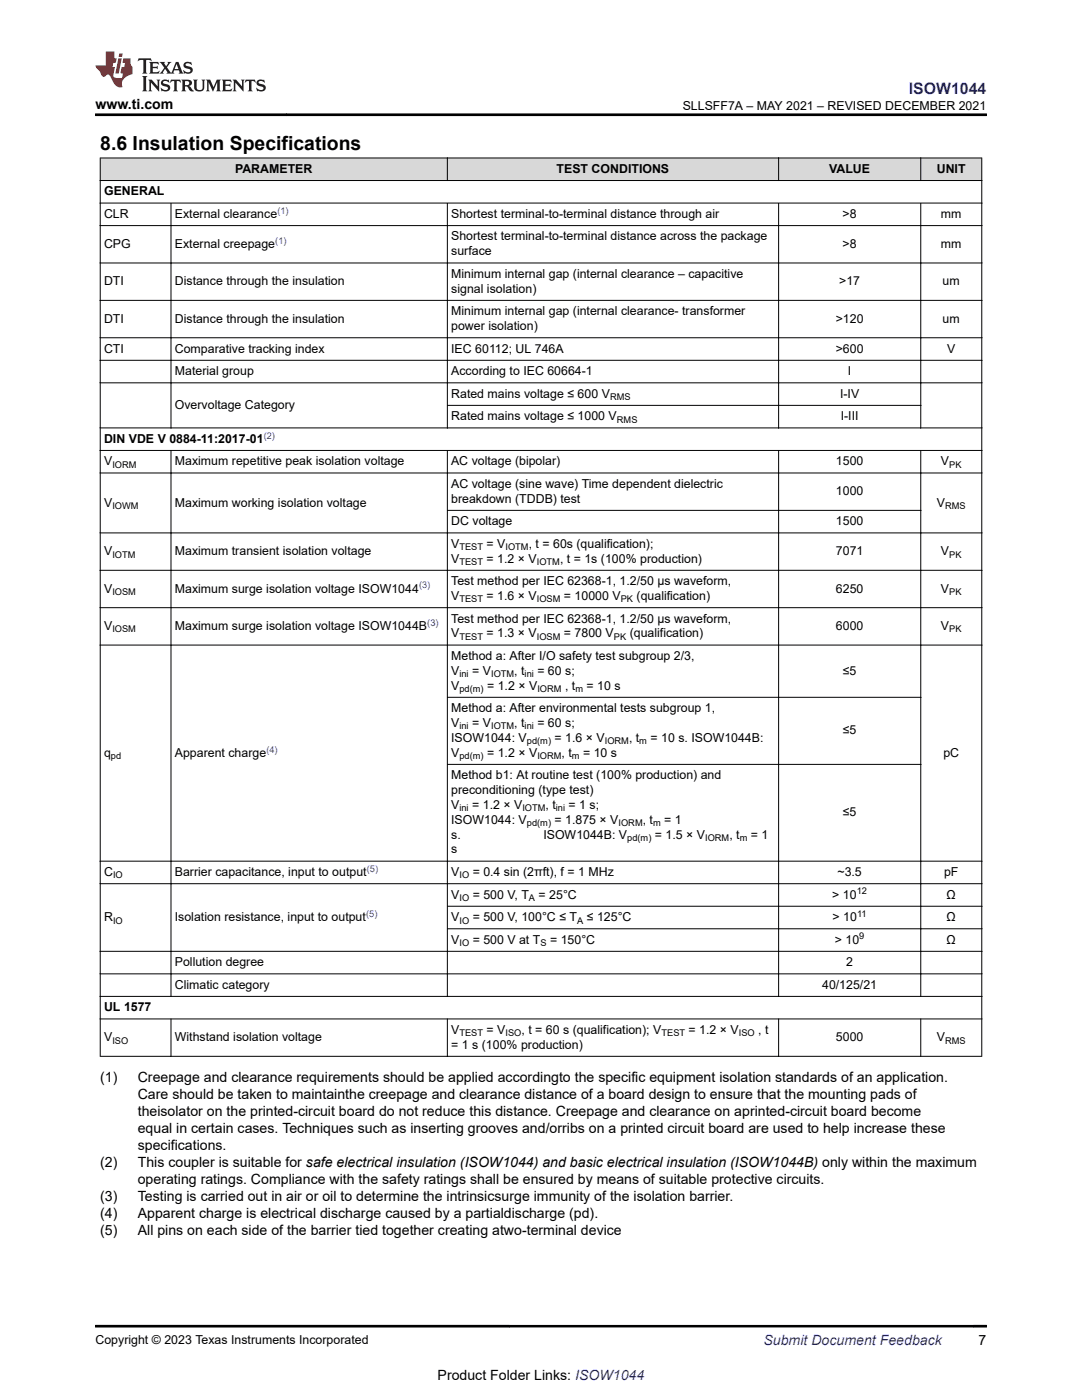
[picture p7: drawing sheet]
<svg xmlns="http://www.w3.org/2000/svg" width="216mm" height="279mm" viewBox="0 0 216 279" stroke-linecap="round" stroke-linejoin="round" font-family="sans-serif">
<defs><g id="words">
<text font-size="3.9" x="20" y="29.9">8.6 Insulation Specifications</text>
<text font-size="3.2" fill="#00f" x="181.3" y="18.7">ISOW1044</text>
<g font-size="2.8">
<text x="19" y="21.8">www.ti.com</text>
<text x="20" y="216">(1)</text>
<text x="27.5" y="216">Creepage and clearance requirements should be applied accordingto the specific equipment isolation standards of an application.</text>
<text x="27.5" y="219.4">Care should be taken to maintainthe creepage and clearance distance of a board design to ensure that the mounting pads of</text>
<text x="27.5" y="222.7">theisolator on the printed-circuit board do not reduce this distance. Creepage and clearance on aprinted-circuit board become</text>
<text x="27.5" y="226.1">equal in certain cases. Techniques such as inserting grooves and/orribs on a printed circuit board are used to help increase these</text>
<text x="20" y="232.9">(2)</text>
<text x="27.5" y="232.9">This coupler is suitable for safe electrical insulation (ISOW1044) and basic electrical insulation (ISOW1044B) only within the maximum</text>
<text x="27.5" y="229.5">specifications.</text>
<text x="20" y="239.7">(3)</text>
<text x="27.5" y="239.7">Testing is carried out in air or oil to determine the intrinsicsurge immunity of the isolation barrier.</text>
<text x="27.5" y="236.3">operating ratings. Compliance with the safety ratings shall be ensured by means of suitable protective circuits.</text>
<text x="20" y="243.1">(4)</text>
<text x="27.5" y="243.1">Apparent charge is electrical discharge caused by a partialdischarge (pd).</text>
<text x="20" y="246.4">(5)</text>
<text x="27.5" y="246.4">All pins on each side of the barrier tied together creating atwo-terminal device</text>
<text x="195.3" y="268.5">7</text>
<text x="87.3" y="275.3">Product Folder Links: ISOW1044</text>
</g>
<text font-size="2.8" fill="#00f" x="152.4" y="268.5">Submit Document Feedback</text>
<g font-size="2.5">
<text x="136.2" y="21.9">SLLSFF7A – MAY 2021 – REVISED DECEMBER 2021</text>
<text x="46.9" y="34.5">PARAMETER</text>
<text x="111.1" y="34.5">TEST CONDITIONS</text>
<text x="165.5" y="34.5">VALUE</text>
<text x="186.9" y="34.5">UNIT</text>
<text x="20.8" y="39">GENERAL</text>
<text x="20.8" y="43.5">CLR</text>
<text x="34.9" y="43.5">External clearance</text>
<text x="90" y="43.5">Shortest terminal-to-terminal distance through air</text>
<text x="90" y="48">Shortest terminal-to-terminal distance across the package</text>
<text x="168.1" y="43.5">&gt;8</text>
<text x="187.8" y="43.5">mm</text>
<text x="20.8" y="49.5">CPG</text>
<text x="34.9" y="49.5">External creepage</text>
<text x="90" y="50.9">surface</text>
<text x="168.1" y="49.5">&gt;8</text>
<text x="187.8" y="49.5">mm</text>
<text x="20.8" y="56.9">DTI</text>
<text x="34.9" y="56.9">Distance through the insulation</text>
<text x="90" y="55.4">Minimum internal gap (internal clearance – capacitive</text>
<text x="90" y="58.4">signal isolation)</text>
<text x="167.5" y="56.9">&gt;17</text>
<text x="188.1" y="56.9">um</text>
<text x="20.8" y="64.4">DTI</text>
<text x="34.9" y="64.4">Distance through the insulation</text>
<text x="90" y="62.9">Minimum internal gap (internal clearance- transformer</text>
<text x="90" y="65.9">power isolation)</text>
<text x="166.8" y="64.4">&gt;120</text>
<text x="188.1" y="64.4">um</text>
<text x="20.8" y="70.4">CTI</text>
<text x="34.9" y="70.4">Comparative tracking index</text>
<text x="90" y="70.4">IEC 60112; UL 746A</text>
<text x="166.8" y="70.4">&gt;600</text>
<text x="189" y="70.4">V</text>
<text x="34.9" y="74.9">Material group</text>
<text x="90" y="74.9">According to IEC 60664-1</text>
<text x="169.2" y="74.9">I</text>
<text x="34.9" y="81.6">Overvoltage Category</text>
<text x="90" y="83.9">Rated mains voltage ≤ 1000 V</text>
<text x="90" y="79.4">Rated mains voltage ≤ 600 V</text>
<text x="167.6" y="79.4">I-IV</text>
<text x="167.8" y="83.9">I-III</text>
<text x="20.8" y="88.4">DIN VDE V 0884-11:2017-01</text>
<text x="20.8" y="92.9">V</text>
<text x="34.9" y="92.9">Maximum repetitive peak isolation voltage</text>
<text x="90" y="92.9">AC voltage (bipolar)</text>
<text x="166.8" y="92.9">1500</text>
<text x="187.8" y="92.9">V</text>
<text x="20.8" y="101.1">V</text>
<text x="34.9" y="101.1">Maximum working isolation voltage</text>
<text x="90" y="97.4">AC voltage (sine wave) Time dependent dielectric</text>
<text x="90" y="100.3">breakdown (TDDB) test</text>
<text x="166.8" y="98.8">1000</text>
<text x="186.9" y="101.1">V</text>
<text x="90" y="104.8">DC voltage</text>
<text x="166.8" y="104.8">1500</text>
<text x="20.8" y="110.8">V</text>
<text x="34.9" y="110.8">Maximum transient isolation voltage</text>
<text x="90" y="109.3">V</text>
<text x="90" y="112.3">V</text>
<text x="97.1" y="109.3">= V</text>
<text x="97.1" y="112.3">= 1.2 × V</text>
<text x="105.5" y="109.3">, t = 60s (qualification);</text>
<text x="111.8" y="112.3">, t = 1s (100% production)</text>
<text x="166.8" y="110.8">7071</text>
<text x="187.8" y="110.8">V</text>
<text x="20.8" y="118.3">V</text>
<text x="34.9" y="118.3">Maximum surge isolation voltage ISOW1044</text>
<text x="90" y="116.8">Test method per IEC 62368-1, 1.2/50 µs waveform,</text>
<text x="90" y="119.7">V</text>
<text x="97.1" y="119.7">= 1.6 × V</text>
<text x="112.5" y="119.7">= 10000 V</text>
<text x="127" y="119.7">(qualification)</text>
<text x="166.8" y="118.3">6250</text>
<text x="187.8" y="118.3">V</text>
<text x="20.8" y="125.7">V</text>
<text x="34.9" y="125.7">Maximum surge isolation voltage ISOW1044B</text>
<text x="90" y="124.2">Test method per IEC 62368-1, 1.2/50 µs waveform,</text>
<text x="166.8" y="125.7">6000</text>
<text x="187.8" y="125.7">V</text>
<text x="90" y="127.2">V</text>
<text x="90" y="131.7">Method a: After I/O safety test subgroup 2/3,</text>
<text x="97.1" y="127.2">= 1.3 × V</text>
<text x="112.5" y="127.2">= 7800 V</text>
<text x="125.7" y="127.2">(qualification)</text>
<text x="90" y="134.7">V</text>
<text x="90" y="137.6">V</text>
<text x="94.2" y="134.7">= V</text>
<text x="97.2" y="137.6">= 1.2 × V</text>
<text x="102.6" y="134.7">, t</text>
<text x="107.2" y="134.7">= 60 s;</text>
<text x="112.7" y="137.6">, t</text>
<text x="117" y="137.6">= 10 s</text>
<text x="168.2" y="134.7">≤5</text>
<text x="90" y="142.1">Method a: After environmental tests subgroup 1,</text>
<text x="90" y="145.1">V</text>
<text x="90" y="148">ISOW1044: V</text>
<text x="94.2" y="145.1">= V</text>
<text x="102.6" y="145.1">, t</text>
<text x="107.2" y="145.1">= 60 s;</text>
<text x="110.7" y="148">= 1.6 × V</text>
<text x="125.5" y="148">, t</text>
<text x="129.8" y="148">= 10 s. ISOW1044B:</text>
<text x="168.2" y="146.6">≤5</text>
<text x="20.8" y="151">q</text>
<text x="34.9" y="151">Apparent charge</text>
<text x="90" y="151">V</text>
<text x="90" y="155.5">Method b1: At routine test (100% production) and</text>
<text x="97.2" y="151">= 1.2 × V</text>
<text x="112.1" y="151">, t</text>
<text x="116.3" y="151">= 10 s</text>
<text x="188.2" y="151">pC</text>
<text x="90" y="158.5">preconditioning (type test)</text>
<text x="90" y="161.4">V</text>
<text x="94.2" y="161.4">= 1.2 × V</text>
<text x="108.9" y="161.4">, t</text>
<text x="113.5" y="161.4">= 1 s;</text>
<text x="90" y="164.4">ISOW1044: V</text>
<text x="90" y="167.4">s.</text>
<text x="108.4" y="167.4">ISOW1044B: V</text>
<text x="110.7" y="164.4">= 1.875 × V</text>
<text x="128.3" y="164.4">, t</text>
<text x="130.7" y="167.4">= 1.5 × V</text>
<text x="132.5" y="164.4">= 1</text>
<text x="145.5" y="167.4">, t</text>
<text x="149.8" y="167.4">= 1</text>
<text x="168.2" y="162.9">≤5</text>
<text x="90" y="170.3">s</text>
<text x="20.8" y="174.8">C</text>
<text x="34.9" y="174.8">Barrier capacitance, input to output</text>
<text x="90" y="174.8">V</text>
<text x="90" y="179.3">V</text>
<text x="94.3" y="174.8">= 0.4 sin (2πft), f = 1 MHz</text>
<text x="94.3" y="179.3">= 500 V, T</text>
<text x="107.5" y="179.3">= 25°C</text>
<text x="166.1" y="179.3">&gt; 10</text>
<text x="167.1" y="174.8">~3.5</text>
<text x="188.4" y="174.8">pF</text>
<text x="188.9" y="179.3">Ω</text>
<text x="20.8" y="183.8">R</text>
<text x="34.9" y="183.8">Isolation resistance, input to output</text>
<text x="90" y="183.8">V</text>
<text x="94.3" y="183.8">= 500 V, 100°C ≤ T</text>
<text x="117.1" y="183.8">≤ 125°C</text>
<text x="166.1" y="183.8">&gt; 10</text>
<text x="188.9" y="183.8">Ω</text>
<text x="90" y="188.3">V</text>
<text x="94.3" y="188.3">= 500 V at T</text>
<text x="109.8" y="188.3">= 150°C</text>
<text x="166.6" y="188.3">&gt; 10</text>
<text x="188.9" y="188.3">Ω</text>
<text x="34.9" y="192.8">Pollution degree</text>
<text x="34.9" y="197.3">Climatic category</text>
<text x="164.1" y="197.3">40/125/21</text>
<text x="168.9" y="192.8">2</text>
<text x="20.8" y="201.8">UL 1577</text>
<text x="20.8" y="207.8">V</text>
<text x="34.9" y="207.8">Withstand isolation voltage</text>
<text x="90" y="209.3">= 1 s (100% production)</text>
<text x="90" y="206.3">V</text>
<text x="97.1" y="206.3">= V</text>
<text x="104.1" y="206.3">, t = 60 s (qualification); V</text>
<text x="137.4" y="206.3">= 1.2 × V</text>
<text x="151.3" y="206.3">, t</text>
<text x="166.8" y="207.8">5000</text>
<text x="186.9" y="207.8">V</text>
<text x="19" y="268.2">Copyright © 2023 Texas Instruments Incorporated</text>
</g>
<g font-size="1.8" fill="#00f">
<text x="55.3" y="42.7">(1)</text>
<text x="54.9" y="48.6">(1)</text>
<text x="52.6" y="87.5">(2)</text>
<text x="83.6" y="117.4">(3)</text>
<text x="85.3" y="124.9">(3)</text>
<text x="53.1" y="150.2">(4)</text>
<text x="73.2" y="174">(5)</text>
<text x="73.1" y="183">(5)</text>
</g>
<g font-size="1.8">
<text x="121.7" y="79.9">RMS</text>
<text x="123.1" y="84.4">RMS</text>
<text x="22.4" y="93.4">IORM</text>
<text x="189.4" y="93.4">PK</text>
<text x="22.4" y="101.6">IOWM</text>
<text x="188.6" y="101.6">RMS</text>
<text x="22.4" y="111.3">IOTM</text>
<text x="91.7" y="109.8">TEST</text>
<text x="91.7" y="112.8">TEST</text>
<text x="100.9" y="109.8">IOTM</text>
<text x="107.1" y="112.8">IOTM</text>
<text x="189.4" y="111.3">PK</text>
<text x="22.4" y="118.8">IOSM</text>
<text x="189.4" y="118.8">PK</text>
<text x="91.7" y="120.2">TEST</text>
<text x="107.1" y="120.2">IOSM</text>
<text x="123.9" y="120.2">PK</text>
<text x="22.4" y="126.2">IOSM</text>
<text x="91.7" y="127.7">TEST</text>
<text x="107.1" y="127.7">IOSM</text>
<text x="122.5" y="127.7">PK</text>
<text x="189.4" y="126.2">PK</text>
<text x="91.7" y="135.2">ini</text>
<text x="98" y="135.2">IOTM</text>
<text x="104.7" y="135.2">ini</text>
<text x="91.7" y="138.1">pd(m)</text>
<text x="107.2" y="138.1">IORM</text>
<text x="114.8" y="138.1">m</text>
<text x="91.7" y="145.6">ini</text>
<text x="98" y="145.6">IOTM</text>
<text x="104.7" y="145.6">ini</text>
<text x="105.1" y="148.5">pd(m)</text>
<text x="120.7" y="148.5">IORM</text>
<text x="127.6" y="148.5">m</text>
<text x="22.1" y="151.5">pd</text>
<text x="91.7" y="151.5">pd(m)</text>
<text x="107.2" y="151.5">IORM</text>
<text x="114.1" y="151.5">m</text>
<text x="91.7" y="161.9">ini</text>
<text x="104.2" y="161.9">IOTM</text>
<text x="110.9" y="161.9">ini</text>
<text x="105.1" y="164.9">pd(m)</text>
<text x="123.4" y="164.9">IORM</text>
<text x="125.2" y="167.9">pd(m)</text>
<text x="130.3" y="164.9">m</text>
<text x="140.7" y="167.9">IORM</text>
<text x="147.6" y="167.9">m</text>
<text x="22.6" y="175.3">IO</text>
<text x="91.7" y="175.3">IO</text>
<text x="91.7" y="179.8">IO</text>
<text x="105.6" y="179.8">A</text>
<text x="171" y="178.5">12</text>
<text x="22.6" y="184.3">IO</text>
<text x="91.7" y="184.3">IO</text>
<text x="115.2" y="184.3">A</text>
<text x="171" y="183">11</text>
<text x="91.7" y="188.8">IO</text>
<text x="107.8" y="188.8">S</text>
<text x="171.5" y="187.5">9</text>
<text x="22.4" y="208.3">ISO</text>
<text x="91.7" y="206.8">TEST</text>
<text x="100.9" y="206.8">ISO</text>
<text x="132" y="206.8">TEST</text>
<text x="147.4" y="206.8">ISO</text>
<text x="188.6" y="208.3">RMS</text>
</g>
</g></defs>
<g fill="#d8d8d8">
<path d="M20 31.5h175.9v4.5h-175.9z" fill-rule="evenodd"/>
<path d="M20.1 31.6h69.1v4.4h-69.1z" fill-rule="evenodd"/>
<path d="M89.3 31.6h66v4.4h-66z" fill-rule="evenodd"/>
<path d="M155.4 31.6h28.3v4.4h-28.3z" fill-rule="evenodd"/>
<path d="M183.8 31.6h12v4.4h-12z" fill-rule="evenodd"/>
</g>
<g fill="none" stroke="#000" stroke-width=".2">
<path d="M19.9 31.5h176.1M19.9 36h176.1M20 31.5v179.4M89.3 31.5v4.6M155.4 31.5v4.6M183.7 31.5v4.6M195.9 31.5v179.4M19.9 40.5h176.1M19.9 45h176.1M19.9 52.5h176.1M19.9 59.9h176.1M34.1 40.5v45"/>
<path d="M89.3 40.5v45M155.4 40.5v45M183.7 40.5v45M19.9 67.4h176.1M19.9 71.9h176.1M19.9 76.4h176.1M19.9 85.4h176.1M19.9 89.9h176.1M19.9 94.4h176.1M34.1 89.9v109M89.3 89.9v109M89.3 80.9h94.5"/>
<path d="M155.4 89.9v109M183.7 89.9v109M19.9 106.4h176.1M19.9 113.8h176.1M89.3 101.9h94.5M19.9 121.3h176.1M19.9 128.7h176.1M89.3 139.2h94.5M89.3 152.6h94.5M19.9 171.9h176.1M19.9 176.4h176.1M19.9 189.9h176.1"/>
<path d="M19.9 194.4h176.1M19.9 198.9h176.1M89.3 180.9h106.7M89.3 185.4h106.7M19.9 203.4h176.1M19.9 210.8h176.1M34.1 203.4v7.5M89.3 203.4v7.5M155.4 203.4v7.5M183.7 203.4v7.5"/>
</g>
<path d="M27.7 11.6l-.2 .6 .5-.2h.6v.1v2.2l-.2 .4h1l-.2-.4v-2.2v-.1h.5l.5 .2-.1-.6zM29.8 12.4l.2 .3v1.6l-.2 .4h1.9l.1-.6a1.08 1.08 0 0 1-1.3 .2v-.7h.6l.4 .2v-.7l-.4 .2h-.6v-.5l.2-.2a1 1 0 0 1 1 .3l-.1-.5zM31.8 12.4l1 1.1-1 1.2h.9l-.2-.2 .4-.8 .5 .8-.2 .2h1.6l-.2-.2 .1-.5h1l.1 .5-.1 .2h.9l-.2-.4-.8-1.9h-.5l-1 2.1-.8-1.1 .9-1h-.8l.2 .2-.5 .6-.3-.6 .1-.2zM35.2 12.8l.4 1h-.8zM36.8 12.5a.65 .65 0 0 0-.2 .7 .65 .65 0 0 0 .6 .5l.7 .1 .1 .3a.79 .79 0 0 1-.7 .4 .79 .79 0 0 1-.7-.5l.1 .7 .2-.1a.93 .93 0 0 0 1.1 0 .93 .93 0 0 0 .4-.9 1.46 1.46 0 0 0-1.2-.6l-.1-.3a1.09 1.09 0 0 1 1.2 .2l-.2-.6-.1 .1-.6-.2zM28.4 15.2l.2 .4v2.2l-.2 .4h1l-.2-.4v-2.2l.2-.4zM29.6 15.9l.2 .4v1.5l-.2 .4h.8l-.3-.4v-1.3l1.7 1.8v-2l.2-.4h-.8l.2 .2 .1 1.1-1.2-1.3zM32.3 16a.65 .65 0 0 0-.2 .8 .65 .65 0 0 0 .7 .4l.6 .2 .1 .2a.79 .79 0 0 1-.7 .4 .79 .79 0 0 1-.7-.5l.1 .7 .2-.1a.93 .93 0 0 0 1.1 .1 .93 .93 0 0 0 .4-1 1.46 1.46 0 0 0-1.2-.5l-.1-.4a1.09 1.09 0 0 1 1.2 .2l-.2-.6-.1 .1-.6-.1zM34.1 15.9l-.1 .6a.63 .63 0 0 1 .7-.3l.1 1.6-.3 .4h1l-.2-.4v-1.6a.66 .66 0 0 1 .8 .3l-.1-.6zM36.2 15.9l.2 .4v1.5l-.2 .4h.9l-.2-.2v-.7h.5l.1 .2a.79 .79 0 0 0 1.2 .6l-1-.9a.61 .61 0 0 0 .6-.6 .61 .61 0 0 0-.5-.7zM36.9 16.2h.2a.47 .47 0 0 1 .5 .1 .47 .47 0 0 1 .1 .5l-.2 .1-.6 .1zM38.5 15.9l.2 .2a2.26 2.26 0 0 0 .4 2 1.04 1.04 0 0 0 1.7-.7v-1.3l.2-.2h-.8l.2 .4v1.1a.6 .6 0 0 1-.6 .6 .6 .6 0 0 1-.6-.6v-1.1l.3-.4zM41.1 15.9l.2 .4v1.5l-.2 .4h.7l-.2-.4v-1.4l.9 1.9 .8-1.9v1.4l-.2 .4h1l-.3-.4v-1.5l.3-.4h-.8l-.7 1.5-.7-1.5zM44.3 15.9l.2 .4v1.5l-.2 .4h1.9l.1-.6a1.09 1.09 0 0 1-1.3 .2v-.7h.6l.4 .2v-.6l-.4 .2h-.6v-.6l.2-.1a1.01 1.01 0 0 1 1 .3l-.1-.6zM46.4 15.9l.3 .4v1.5l-.3 .4h.8l-.2-.4v-1.3l1.6 1.8v-2l.2-.4h-.7l.2 .2v1.1l-1.2-1.3zM49 15.9l-.1 .6a.63 .63 0 0 1 .8-.3v1.6l-.3 .4h1l-.2-.4v-1.6a.66 .66 0 0 1 .8 .3l-.1-.6zM51.4 16a.65 .65 0 0 0-.2 .8 .65 .65 0 0 0 .6 .4l.6 .2 .2 .2a.79 .79 0 0 1-.8 .4 .79 .79 0 0 1-.6-.5l.1 .7 .2-.1a.93 .93 0 0 0 1 .1 .93 .93 0 0 0 .5-1 1.46 1.46 0 0 0-1.3-.5l-.1-.4a1.09 1.09 0 0 1 1.3 .2l-.2-.6-.2 .1-.5-.1z" fill="#231f20"/>
<path d="M21.1 10.3v2.7h-2.1l.1 .4 .9 1a.95 .95 0 0 0 .9 .9 .59 .59 0 0 1 .6-.4 .59 .59 0 0 1 .5 .3l.4 .8a1.59 1.59 0 0 0 2.1 1.4 1.61 1.61 0 0 1 1-2.3l1-.3-.1-1.5a1.59 1.59 0 0 1-.4-1.7h-1.4l-.2 .9h.5l-.1 .9h-.5l-.2 .9v.3l.4 .1-.2 .9h-.6a.73 .73 0 0 1-1.1-.7l.3-1.5h-.5l.2-.9h.5l.2-.9h-.5v-1.3zM23.6 11.6l-.6 3.1h.7l.6-3.1zM23.8 10.7l-.1 .6h.7l.1-.6z" fill="#ed1c24"/>
<path d="M19 22.9h177.8M19 264.7h177.8" fill="none" stroke="#000" stroke-width=".53"/>
<use href="#words"/>
</svg>
